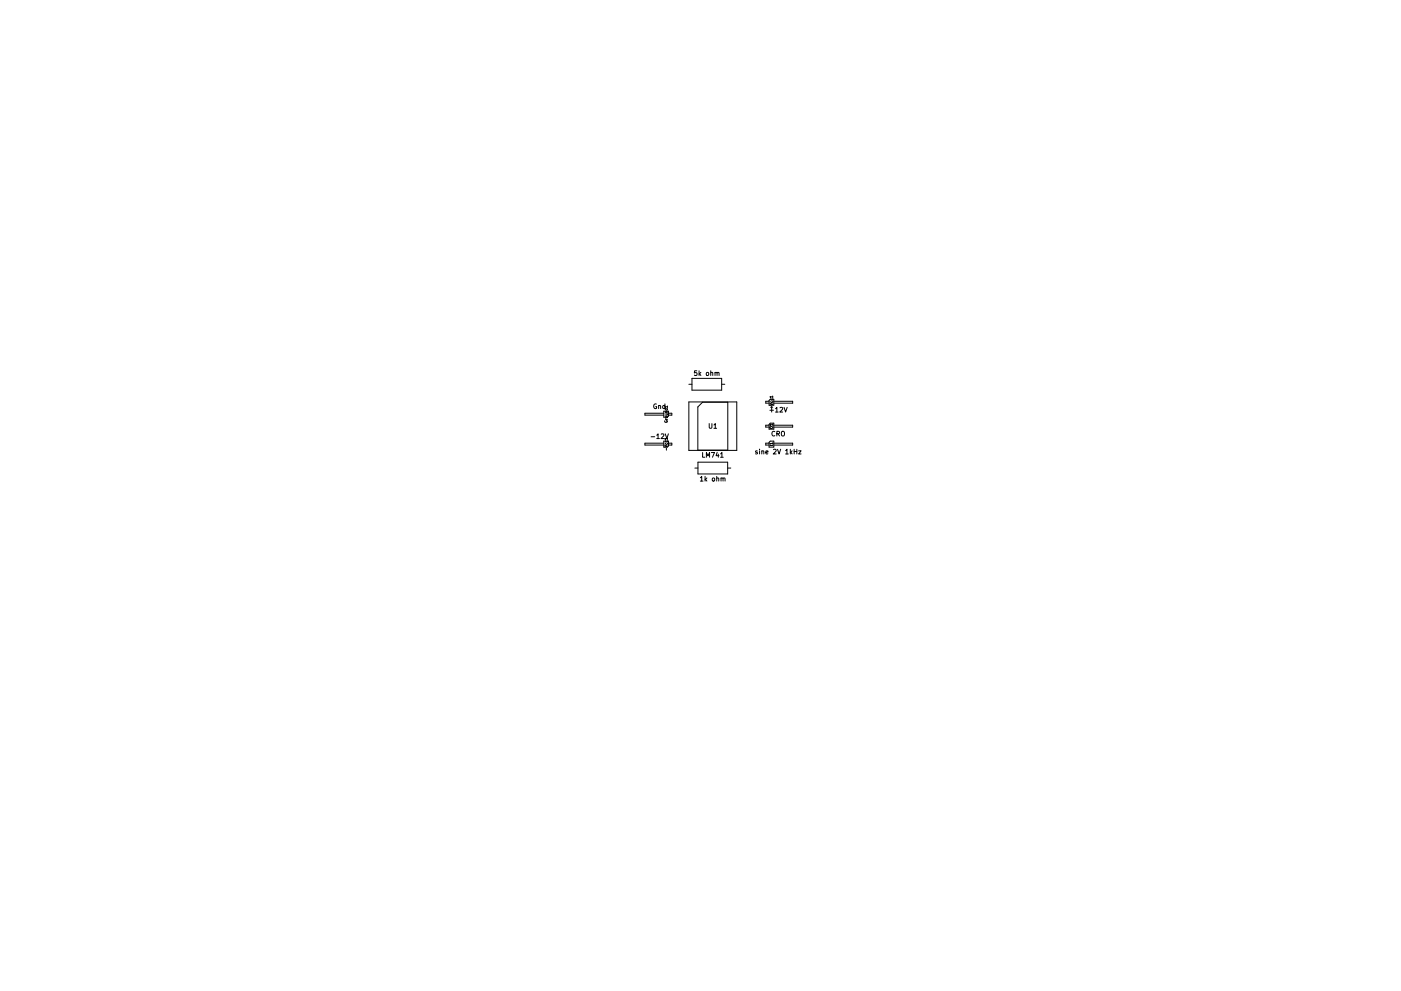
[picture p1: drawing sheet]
<svg xmlns="http://www.w3.org/2000/svg" width="297mm" height="210mm" viewBox="0 0 297 210" stroke-linecap="round" stroke-linejoin="round" font-family="sans-serif">
<g fill="none" stroke="#000" stroke-width=".21">
<path d="M147.7 78.7h-.4l-.1 .4h.5v.5h-.5M148.2 78.7v1M148.3 79.3l.3 .4M148.6 79l-.4 .4M149.8 79.1l.3-.1 .2 .2v.3l-.2 .2-.4-.2zM150.7 79.1h.4v.6M150.7 78.7v1M151.6 79.1h.4v.6M151.6 79v.7M152 79.1h.4l.1 .6M138 92.7h.8M139.2 85.7a.45 .45 0 0 0-.6 .5 .45 .45 0 0 0 .6 .4v-.3h-.2"/>
<path d="M139.2 92.3l.3-.3v1M139.2 93h.6M139.6 86.1h.4l.1 .6M139.6 86v.7M140.2 92.1l.4-.1 .2 .3-.7 .7h.7M140.7 93.6h1v1l-.2 .3h-.8zM140.7 87.2h1v1.1l-.2 .2h-.8zM140.7 94h-4v.4h4M140.7 87.7h-4v.4h4M140.9 94.5l.6 .2-.6 .2M140.9 86.7h.6M140.9 89.3a.27 .27 0 0 0 .3 .3 .27 .27 0 0 0 .3-.4l-.2 .2"/>
<path d="M141 86.1l-.3-.1-.2 .2 .1 .4h.4M141 85.7v1M141 92l.4 1 .3-1M141.1 88.8l.1 .2M141.1 89h.4M141.1 87.8h.4M141.1 87.5h.4M141.1 94l.1 .3 .3-.1v-.2M141.1 93.5l.1 .3 .3-.1v-.2M141.1 88.4l.3-.1 .1 .2-.3 .1zM141.1 86.7l.1 .3h.3v-.3M141.3 95.1v.4"/>
<path d="M141.5 87.8v.2l-.4 .1M141.5 93.1h-.6l.2 .2M141.5 87.3h-.4l.1 .2M141.5 86.3h-.6l.2 .2M141.5 86.1v.4M141.5 92.9v.4M141.7 94h.7v.4h-.7M141.7 87.7h.7v.4h-.7M146 81.5h.7M146 85.3h10.2v10.3h-10.2zM146.7 80.3h6.3v2.5h-6.3zM147.3 99.3h.7"/>
<path d="M148 86.3l1-1h5.3v10.2h-6.3zM148 98.1h6.3v2.5h-6.3zM149 96v1h.4M149.8 97v-1l.3 .7 .3-.7v1M150.4 89.9v.8l.2 .2 .3-.2v-.8M150.8 96h.7l-.4 1M151.4 90.2l.3-.3v1M151.4 90.9h.5M152.1 96l-.3 .7h.6M152.3 96.3v.7M152.8 96.3l.3-.3v1M152.8 97h.5"/>
<path d="M153 81.5h.7M154.3 99.3h.6M160.6 95.7l-.4 .1 .4 .2v.3h-.4M161 95.3v.1M161 95.6v.7M161.5 95.7h.4v.6M161.5 95.6v.7M162.4 96l.4-.1v-.2l-.3-.1-.1 .2v.5h.4M163.1 85l.2-.3h.8v1.3h-1zM163.1 90l.2-.2h.8v1.3h-1zM163.1 93.8l.2-.2h.8v1.3h-1zM163.1 85.1h-.7v.4h.7"/>
<path d="M163.1 90.2h-.7v.4h.7M163.1 94h-.7v.4h.7M163.2 87h.8M163.2 85.6l.6 .2-.6 .2M163.2 94.5h.6M163.3 90.6l.4-.1 .1 .3-.5 .1zM163.4 86.4h.4M163.5 85.1v.3l.3-.1v-.2M163.5 84.6v.3l.3-.1v-.2M163.6 86.2v1.2M163.8 84.2h-.6l.2 .2M163.8 94.1h-.6l.2 .2"/>
<path d="M163.8 90.1h-.6l.2 .2M163.8 84v.4M163.8 89.9v.4M163.8 93.9v.4M164 95.4l.4-.1 .2 .3-.7 .7h.7M164.1 85.1h4v.4h-4M164.1 90.2h4v.4h-4M164.1 94h4v.4h-4M164.3 91.6a.44 .44 0 0 0-.6 .4 .44 .44 0 0 0 .6 .4M164.4 86.7l.3-.3v1M164.4 87.4h.6M164.7 92h.5v-.4l-.5-.1v1"/>
<path d="M164.8 95.3l.4 1 .3-1M164.9 92l.4 .5M165.4 86.5l.4-.1 .1 .3-.6 .7h.6M165.7 91.6l.2-.1 .4 .1v.6l-.1 .3-.5-.1zM166.2 86.4l.4 1 .3-1M166.6 95.6l.2-.3v1M166.6 96.3h.5M167.6 95.3v1M167.7 95.9l.2 .4M167.9 95.6l-.3 .4M168.4 95.3v1M168.4 95.8h.5"/>
<path d="M168.9 95.3v1M169.3 95.6h.5l-.5 .7h.5M148.5 101.4l.3-.3v1M148.5 102.1h.6M149.5 101.1v1M149.6 101.7l.3 .4M149.9 101.4l-.4 .4M151.1 101.5l.2-.1 .2 .2v.3l-.2 .2-.3-.2zM152 101.5h.3l.1 .6M152 101.1v1M152.9 101.5h.3l.1 .6M152.9 101.4v.7"/>
<path d="M153.3 101.5h.4v.6"/>
</g>
</svg>
